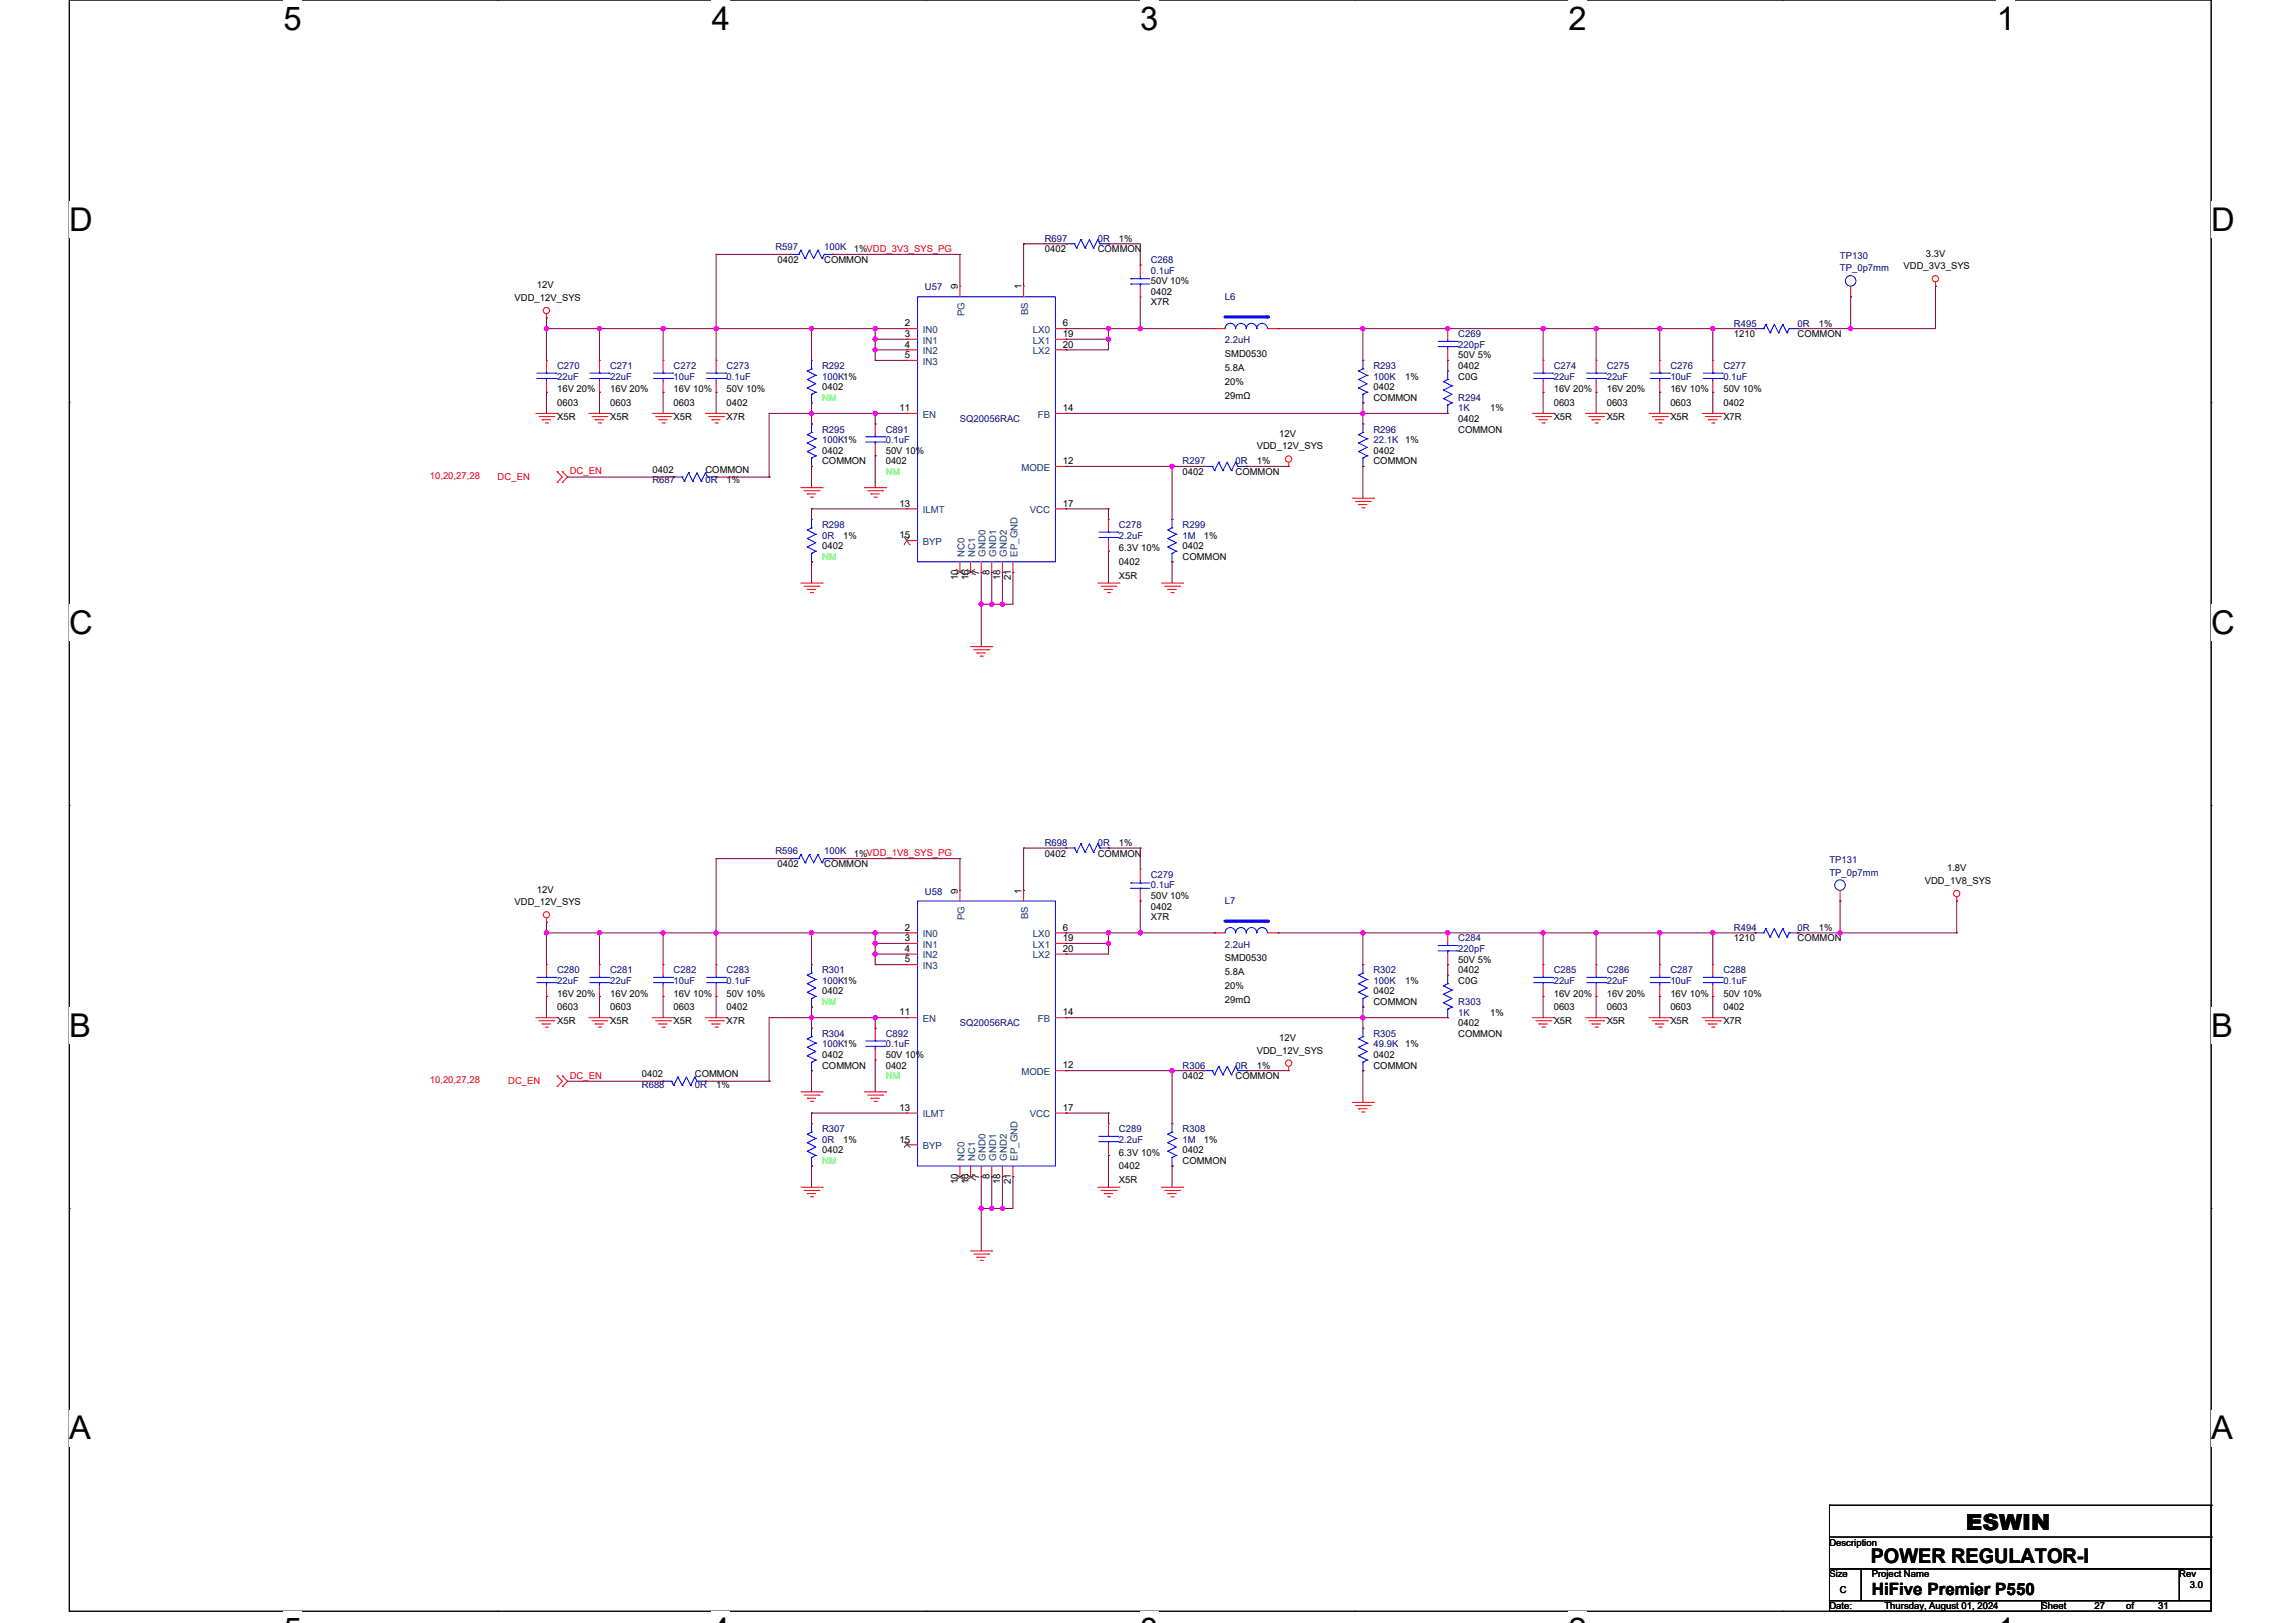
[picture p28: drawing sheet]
<svg xmlns="http://www.w3.org/2000/svg" width="297mm" height="210mm" viewBox="0 0 297 210" stroke-linecap="round" stroke-linejoin="round" font-family="sans-serif">
<defs><g id="words">
<g font-size="4.2">
<text x="36.7" y="3.8">5</text>
<text x="92.1" y="3.8">4</text>
<text x="147.5" y="3.8">3</text>
<text x="202.9" y="3.8">2</text>
<text x="258.3" y="3.8">1</text>
<text x="9" y="29.9">D</text>
<text x="286" y="29.9">D</text>
<text x="9" y="82">C</text>
<text x="286" y="82">C</text>
<text x="9" y="134.1">B</text>
<text x="286" y="134.1">B</text>
<text x="9" y="186.2">A</text>
<text x="286" y="186.2">A</text>
</g>
<text font-size="2.9" x="254.3" y="197.9">ESWIN</text>
<text font-size="2.6" x="242" y="202.3">POWER REGULATOR-I</text>
<text font-size="2.2" x="242.1" y="206.4">HiFive Premier P550</text>
<g font-size="1.2" fill="#000080">
<text x="100.3" y="32.4">R597</text>
<text x="106.6" y="32.4">100K</text>
<text x="135.1" y="31.3">R697</text>
<text x="142" y="31.3">0R</text>
<text x="148.9" y="34">C268</text>
<text x="148.9" y="35.4">0.1uF</text>
<text x="238" y="33.5">TP130</text>
<text x="238" y="35.1">TP_0p7mm</text>
<text x="119.6" y="37.6">U57</text>
<text x="158.5" y="38.8">L6</text>
<text x="72.1" y="47.7">C270</text>
<text x="78.9" y="47.7">C271</text>
<text x="87.1" y="47.7">C272</text>
<text x="94" y="47.7">C273</text>
<text x="106.3" y="47.7">R292</text>
<text x="158.5" y="44.4">2.2uH</text>
<text x="177.7" y="47.7">R293</text>
<text x="188.6" y="43.6">C269</text>
<text x="188.6" y="45">220pF</text>
<text x="201" y="47.7">C274</text>
<text x="207.8" y="47.7">C275</text>
<text x="216.1" y="47.7">C276</text>
<text x="222.9" y="47.7">C277</text>
<text x="224.3" y="42.2">R495</text>
<text x="232.5" y="42.2">0R</text>
<text x="72.1" y="49.1">22uF</text>
<text x="78.9" y="49.1">22uF</text>
<text x="87.1" y="49.1">10uF</text>
<text x="94" y="49.1">0.1uF</text>
<text x="106.3" y="49.1">100K1%</text>
<text x="177.7" y="49.1">100K</text>
<text x="188.6" y="51.8">R294</text>
<text x="188.6" y="53.2">1K</text>
<text x="201" y="49.1">22uF</text>
<text x="207.8" y="49.1">22uF</text>
<text x="216.1" y="49.1">10uF</text>
<text x="222.9" y="49.1">0.1uF</text>
<text x="106.3" y="56">R295</text>
<text x="106.3" y="57.3">100K1%</text>
<text x="114.6" y="56">C891</text>
<text x="114.6" y="57.3">0.1uF</text>
<text x="124.2" y="54.6">SQ20056RAC</text>
<text x="177.7" y="56">R296</text>
<text x="177.7" y="57.3">22.1K</text>
<text x="84.4" y="62.5">R687</text>
<text x="91.3" y="62.5">0R</text>
<text x="153" y="60.1">R297</text>
<text x="159.8" y="60.1">0R</text>
<text x="106.3" y="68.3">R298</text>
<text x="106.3" y="69.7">0R</text>
<text x="144.7" y="68.3">C278</text>
<text x="144.7" y="69.7">2.2uF</text>
<text x="153" y="68.3">R299</text>
<text x="153" y="69.7">1M</text>
<text x="100.3" y="110.6">R596</text>
<text x="106.6" y="110.6">100K</text>
<text x="135.1" y="109.5">R698</text>
<text x="142" y="109.5">0R</text>
<text x="148.9" y="113.6">C279</text>
<text x="236.6" y="111.7">TP131</text>
<text x="236.6" y="113.3">TP_0p7mm</text>
<text x="119.6" y="115.8">U58</text>
<text x="148.9" y="114.9">0.1uF</text>
<text x="158.5" y="117">L7</text>
<text x="72.1" y="125.9">C280</text>
<text x="78.9" y="125.9">C281</text>
<text x="87.1" y="125.9">C282</text>
<text x="94" y="125.9">C283</text>
<text x="106.3" y="125.9">R301</text>
<text x="158.5" y="122.6">2.2uH</text>
<text x="177.7" y="125.9">R302</text>
<text x="188.6" y="121.8">C284</text>
<text x="188.6" y="123.2">220pF</text>
<text x="201" y="125.9">C285</text>
<text x="207.8" y="125.9">C286</text>
<text x="216.1" y="125.9">C287</text>
<text x="222.9" y="125.9">C288</text>
<text x="224.3" y="120.4">R494</text>
<text x="232.5" y="120.4">0R</text>
<text x="72.1" y="127.3">22uF</text>
<text x="78.9" y="127.3">22uF</text>
<text x="87.1" y="127.3">10uF</text>
<text x="94" y="127.3">0.1uF</text>
<text x="106.3" y="127.3">100K1%</text>
<text x="177.7" y="127.3">100K</text>
<text x="188.6" y="130">R303</text>
<text x="188.6" y="131.4">1K</text>
<text x="201" y="127.3">22uF</text>
<text x="207.8" y="127.3">22uF</text>
<text x="216.1" y="127.3">10uF</text>
<text x="222.9" y="127.3">0.1uF</text>
<text x="106.3" y="134.1">R304</text>
<text x="106.3" y="135.5">100K1%</text>
<text x="114.6" y="134.1">C892</text>
<text x="114.6" y="135.5">0.1uF</text>
<text x="124.2" y="132.8">SQ20056RAC</text>
<text x="177.7" y="134.1">R305</text>
<text x="177.7" y="135.5">49.9K</text>
<text x="83" y="140.7">R688</text>
<text x="89.9" y="140.7">0R</text>
<text x="153" y="138.3">R306</text>
<text x="159.8" y="138.3">0R</text>
<text x="106.3" y="146.5">R307</text>
<text x="106.3" y="147.9">0R</text>
<text x="144.7" y="146.5">C289</text>
<text x="144.7" y="147.9">2.2uF</text>
<text x="153" y="146.5">R308</text>
<text x="153" y="147.9">1M</text>
</g>
<g font-size="1.2">
<text x="100.6" y="34">0402</text>
<text x="106.6" y="34">COMMON</text>
<text x="110.5" y="32.7">1%VDD_3V3_SYS_PG</text>
<text x="135.1" y="32.7">0402</text>
<text x="142" y="32.7">COMMON</text>
<text x="144.7" y="31.3">1%</text>
<text x="246.2" y="34.8">VDD_3V3_SYS</text>
<text x="249.1" y="33.2">3.3V</text>
<text x="66.6" y="39">VDD_12V_SYS</text>
<text x="69.4" y="37.3">12V</text>
<text x="123.9" y="37.5" transform="rotate(-90 123.9 37.5)">9</text>
<text x="132.1" y="37.5" transform="rotate(-90 132.1 37.5)">1</text>
<text x="148.9" y="36.8">50V 10%</text>
<text x="148.9" y="38.1">0402</text>
<text x="148.9" y="39.5">X7R</text>
<text x="117" y="42.2">2</text>
<text x="117" y="43.6">3</text>
<text x="117" y="45">4</text>
<text x="117" y="46.3">5</text>
<text x="137.5" y="42.2">6</text>
<text x="137.5" y="43.6">19</text>
<text x="137.5" y="45">20</text>
<text x="158.5" y="46.2">SMD0530</text>
<text x="188.6" y="46.4">50V 5%</text>
<text x="188.6" y="47.7">0402</text>
<text x="224.3" y="43.6">1210</text>
<text x="232.5" y="43.6">COMMON</text>
<text x="235.3" y="42.2">1%</text>
<text x="72.1" y="50.8">16V 20%</text>
<text x="72.1" y="52.5">0603</text>
<text x="78.9" y="50.8">16V 20%</text>
<text x="78.9" y="52.5">0603</text>
<text x="87.1" y="50.8">16V 10%</text>
<text x="87.1" y="52.5">0603</text>
<text x="94" y="50.8">50V 10%</text>
<text x="94" y="52.5">0402</text>
<text x="106.3" y="50.5">0402</text>
<text x="116.3" y="53.2">11</text>
<text x="137.5" y="53.2">14</text>
<text x="158.5" y="48">5.8A</text>
<text x="158.5" y="49.8">20%</text>
<text x="158.5" y="51.6">29mΩ</text>
<text x="177.7" y="50.5">0402</text>
<text x="177.7" y="51.8">COMMON</text>
<text x="181.8" y="49.1">1%</text>
<text x="188.6" y="49.1">C0G</text>
<text x="192.7" y="53.2">1%</text>
<text x="201" y="50.8">16V 20%</text>
<text x="201" y="52.5">0603</text>
<text x="207.8" y="50.8">16V 20%</text>
<text x="207.8" y="52.5">0603</text>
<text x="216.1" y="50.8">16V 10%</text>
<text x="216.1" y="52.5">0603</text>
<text x="222.9" y="50.8">50V 10%</text>
<text x="222.9" y="52.5">0402</text>
<text x="72.1" y="54.3">X5R</text>
<text x="78.9" y="54.3">X5R</text>
<text x="87.1" y="54.3">X5R</text>
<text x="94" y="54.3">X7R</text>
<text x="106.3" y="58.7">0402</text>
<text x="114.6" y="58.7">50V 10%</text>
<text x="162.6" y="58.2">VDD_12V_SYS</text>
<text x="165.5" y="56.5">12V</text>
<text x="177.7" y="58.7">0402</text>
<text x="181.8" y="57.3">1%</text>
<text x="188.6" y="54.6">0402</text>
<text x="188.6" y="56">COMMON</text>
<text x="201" y="54.3">X5R</text>
<text x="207.8" y="54.3">X5R</text>
<text x="216.1" y="54.3">X5R</text>
<text x="222.9" y="54.3">X7R</text>
<text x="84.4" y="61.2">0402</text>
<text x="91.3" y="61.2">COMMON</text>
<text x="94" y="62.5">1%</text>
<text x="106.3" y="60.1">COMMON</text>
<text x="114.6" y="60.1">0402</text>
<text x="116.3" y="65.6">13</text>
<text x="137.5" y="60.1">12</text>
<text x="137.5" y="65.6">17</text>
<text x="153" y="61.4">0402</text>
<text x="159.8" y="61.4">COMMON</text>
<text x="162.6" y="60.1">1%</text>
<text x="177.7" y="60.1">COMMON</text>
<text x="106.3" y="71.1">0402</text>
<text x="109.1" y="69.7">1%</text>
<text x="116.3" y="69.7">15</text>
<text x="144.7" y="71.3">6.3V 10%</text>
<text x="153" y="71.1">0402</text>
<text x="155.7" y="69.7">1%</text>
<text x="123.9" y="75.1" transform="rotate(-90 123.9 75.1)">10</text>
<text x="125.3" y="75.1" transform="rotate(-90 125.3 75.1)">16</text>
<text x="126.6" y="74.4" transform="rotate(-90 126.6 74.4)">7</text>
<text x="128" y="74.4" transform="rotate(-90 128 74.4)">8</text>
<text x="129.4" y="75.1" transform="rotate(-90 129.4 75.1)">18</text>
<text x="130.7" y="75.1" transform="rotate(-90 130.7 75.1)">21</text>
<text x="144.7" y="73.1">0402</text>
<text x="144.7" y="74.9">X5R</text>
<text x="153" y="72.4">COMMON</text>
<text x="100.6" y="112.2">0402</text>
<text x="106.6" y="112.2">COMMON</text>
<text x="110.5" y="110.8">1%VDD_1V8_SYS_PG</text>
<text x="135.1" y="110.8">0402</text>
<text x="142" y="110.8">COMMON</text>
<text x="144.7" y="109.5">1%</text>
<text x="251.9" y="112.7">1.8V</text>
<text x="66.6" y="117.1">VDD_12V_SYS</text>
<text x="69.4" y="115.5">12V</text>
<text x="123.9" y="115.6" transform="rotate(-90 123.9 115.6)">9</text>
<text x="132.1" y="115.6" transform="rotate(-90 132.1 115.6)">1</text>
<text x="148.9" y="116.3">50V 10%</text>
<text x="148.9" y="117.7">0402</text>
<text x="148.9" y="119.1">X7R</text>
<text x="249" y="114.4">VDD_1V8_SYS</text>
<text x="117" y="120.4">2</text>
<text x="117" y="121.8">3</text>
<text x="117" y="123.2">4</text>
<text x="117" y="124.5">5</text>
<text x="137.5" y="120.4">6</text>
<text x="137.5" y="121.8">19</text>
<text x="137.5" y="123.2">20</text>
<text x="158.5" y="124.4">SMD0530</text>
<text x="188.6" y="124.5">50V 5%</text>
<text x="188.6" y="125.9">0402</text>
<text x="224.3" y="121.8">1210</text>
<text x="232.5" y="121.8">COMMON</text>
<text x="235.3" y="120.4">1%</text>
<text x="72.1" y="128.9">16V 20%</text>
<text x="72.1" y="130.7">0603</text>
<text x="78.9" y="128.9">16V 20%</text>
<text x="78.9" y="130.7">0603</text>
<text x="87.1" y="128.9">16V 10%</text>
<text x="87.1" y="130.7">0603</text>
<text x="94" y="128.9">50V 10%</text>
<text x="94" y="130.7">0402</text>
<text x="106.3" y="128.7">0402</text>
<text x="116.3" y="131.4">11</text>
<text x="137.5" y="131.4">14</text>
<text x="158.5" y="126.2">5.8A</text>
<text x="158.5" y="128">20%</text>
<text x="158.5" y="129.8">29mΩ</text>
<text x="177.7" y="128.7">0402</text>
<text x="177.7" y="130">COMMON</text>
<text x="181.8" y="127.3">1%</text>
<text x="188.6" y="127.3">C0G</text>
<text x="192.7" y="131.4">1%</text>
<text x="201" y="128.9">16V 20%</text>
<text x="201" y="130.7">0603</text>
<text x="207.8" y="128.9">16V 20%</text>
<text x="207.8" y="130.7">0603</text>
<text x="216.1" y="128.9">16V 10%</text>
<text x="216.1" y="130.7">0603</text>
<text x="222.9" y="128.9">50V 10%</text>
<text x="222.9" y="130.7">0402</text>
<text x="72.1" y="132.5">X5R</text>
<text x="78.9" y="132.5">X5R</text>
<text x="87.1" y="132.5">X5R</text>
<text x="94" y="132.5">X7R</text>
<text x="106.3" y="136.9">0402</text>
<text x="114.6" y="136.9">50V 10%</text>
<text x="162.6" y="136.3">VDD_12V_SYS</text>
<text x="165.5" y="134.7">12V</text>
<text x="177.7" y="136.9">0402</text>
<text x="181.8" y="135.5">1%</text>
<text x="188.6" y="132.8">0402</text>
<text x="188.6" y="134.1">COMMON</text>
<text x="201" y="132.5">X5R</text>
<text x="207.8" y="132.5">X5R</text>
<text x="216.1" y="132.5">X5R</text>
<text x="222.9" y="132.5">X7R</text>
<text x="83" y="139.4">0402</text>
<text x="89.9" y="139.4">COMMON</text>
<text x="92.6" y="140.7">1%</text>
<text x="106.3" y="138.3">COMMON</text>
<text x="114.6" y="138.3">0402</text>
<text x="116.3" y="143.7">13</text>
<text x="137.5" y="138.2">12</text>
<text x="137.5" y="143.7">17</text>
<text x="153" y="139.6">0402</text>
<text x="159.8" y="139.6">COMMON</text>
<text x="162.6" y="138.3">1%</text>
<text x="177.7" y="138.3">COMMON</text>
<text x="106.3" y="149.2">0402</text>
<text x="109.1" y="147.9">1%</text>
<text x="116.3" y="147.8">15</text>
<text x="144.7" y="149.5">6.3V 10%</text>
<text x="153" y="149.2">0402</text>
<text x="155.7" y="147.9">1%</text>
<text x="123.9" y="153.2" transform="rotate(-90 123.9 153.2)">10</text>
<text x="125.3" y="153.2" transform="rotate(-90 125.3 153.2)">16</text>
<text x="126.6" y="152.5" transform="rotate(-90 126.6 152.5)">7</text>
<text x="128" y="152.5" transform="rotate(-90 128 152.5)">8</text>
<text x="129.4" y="153.2" transform="rotate(-90 129.4 153.2)">18</text>
<text x="130.7" y="153.2" transform="rotate(-90 130.7 153.2)">21</text>
<text x="144.7" y="151.3">0402</text>
<text x="144.7" y="153.1">X5R</text>
<text x="153" y="150.6">COMMON</text>
<text x="236.6" y="200">Description</text>
<text x="236.6" y="204.1">Size</text>
<text x="236.6" y="208.2">Date:</text>
<text x="238" y="206.2">C</text>
<text x="242.1" y="204.1">Project Name</text>
<text x="243.8" y="208.2">Thursday, August 01, 2024</text>
<text x="264.1" y="208.2">Sheet</text>
<text x="270.9" y="208.2">27</text>
<text x="275" y="208.2">of</text>
<text x="279.2" y="208.2">31</text>
<text x="281.9" y="204.1">Rev</text>
<text x="283.3" y="205.5">3.0</text>
</g>
<g font-size="1.2" fill="#004080">
<text x="124.7" y="40.9" transform="rotate(-90 124.7 40.9)">PG</text>
<text x="133" y="40.8" transform="rotate(-90 133 40.8)">BS</text>
<text x="119.4" y="43.1">IN0</text>
<text x="119.4" y="44.4">IN1</text>
<text x="119.4" y="45.8">IN2</text>
<text x="119.4" y="47.2">IN3</text>
<text x="133.6" y="43.1">LX0</text>
<text x="133.6" y="44.4">LX1</text>
<text x="133.6" y="45.8">LX2</text>
<text x="119.4" y="54">EN</text>
<text x="134.3" y="54">FB</text>
<text x="132.1" y="60.9">MODE</text>
<text x="119.4" y="66.4">ILMT</text>
<text x="119.4" y="70.5">BYP</text>
<text x="133.2" y="66.4">VCC</text>
<text x="124.7" y="72" transform="rotate(-90 124.7 72)">NC0</text>
<text x="126.1" y="72" transform="rotate(-90 126.1 72)">NC1</text>
<text x="127.5" y="72" transform="rotate(-90 127.5 72)">GND0</text>
<text x="128.9" y="72" transform="rotate(-90 128.9 72)">GND1</text>
<text x="130.2" y="72" transform="rotate(-90 130.2 72)">GND2</text>
<text x="131.6" y="72" transform="rotate(-90 131.6 72)">EP_GND</text>
<text x="124.7" y="119.1" transform="rotate(-90 124.7 119.1)">PG</text>
<text x="133" y="118.9" transform="rotate(-90 133 118.9)">BS</text>
<text x="119.4" y="121.3">IN0</text>
<text x="119.4" y="122.6">IN1</text>
<text x="119.4" y="124">IN2</text>
<text x="119.4" y="125.4">IN3</text>
<text x="133.6" y="121.3">LX0</text>
<text x="133.6" y="122.6">LX1</text>
<text x="133.6" y="124">LX2</text>
<text x="119.4" y="132.2">EN</text>
<text x="134.3" y="132.2">FB</text>
<text x="132.1" y="139.1">MODE</text>
<text x="119.4" y="144.6">ILMT</text>
<text x="119.4" y="148.7">BYP</text>
<text x="133.2" y="144.6">VCC</text>
<text x="124.7" y="150.2" transform="rotate(-90 124.7 150.2)">NC0</text>
<text x="126.1" y="150.2" transform="rotate(-90 126.1 150.2)">NC1</text>
<text x="127.5" y="150.2" transform="rotate(-90 127.5 150.2)">GND0</text>
<text x="128.9" y="150.2" transform="rotate(-90 128.9 150.2)">GND1</text>
<text x="130.2" y="150.2" transform="rotate(-90 130.2 150.2)">GND2</text>
<text x="131.6" y="150.2" transform="rotate(-90 131.6 150.2)">EP_GND</text>
</g>
<g font-size="1.2" fill="#0f0">
<text x="106.3" y="51.8">NM</text>
<text x="114.6" y="61.4">NM</text>
<text x="106.3" y="72.4">NM</text>
<text x="106.3" y="130">NM</text>
<text x="114.6" y="139.6">NM</text>
<text x="106.3" y="150.6">NM</text>
</g>
<g font-size="1.2" fill="#f00">
<text x="55.6" y="62">10,20,27,28</text>
<text x="64.4" y="62.1">DC_EN</text>
<text x="73.7" y="61.4">DC_EN</text>
<text x="55.6" y="140.2">10,20,27,28</text>
<text x="65.7" y="140.3">DC_EN</text>
<text x="73.7" y="139.6">DC_EN</text>
</g>
</g></defs>
<path d="M9 0h277v208.5h-277z" fill="none" stroke="#000" stroke-width=".13"/>
<g fill="#fff">
<path d="M36.7 0h2.3v4.7h-2.3z"/>
<path d="M36.7 208.5h2.3v1.5h-2.3z"/>
</g>
<path d="M64.4 0h.1M64.4 208.5h.1" fill="none" stroke="#000" stroke-width=".13"/>
<g fill="#fff">
<path d="M92.1 0h2.3v4.7h-2.3z"/>
<path d="M92.1 208.5h2.3v1.5h-2.3z"/>
</g>
<path d="M119.8 0h.1M119.8 208.5h.1" fill="none" stroke="#000" stroke-width=".13"/>
<g fill="#fff">
<path d="M147.5 0h2.3v4.7h-2.3z"/>
<path d="M147.5 208.5h2.3v1.5h-2.3z"/>
</g>
<path d="M175.2 0h.1M175.2 208.5h.1" fill="none" stroke="#000" stroke-width=".13"/>
<g fill="#fff">
<path d="M202.9 0h2.3v4.7h-2.3z"/>
<path d="M202.9 208.5h2.3v1.5h-2.3z"/>
</g>
<path d="M230.6 0h.1M230.6 208.5h.1" fill="none" stroke="#000" stroke-width=".13"/>
<g fill="#fff">
<path d="M258.3 0h2.4v4.7h-2.4z"/>
<path d="M258.3 208.5h2.4v1.5h-2.4z"/>
<path d="M9 26.1h3v4.7h-3z"/>
<path d="M286 26.1h3.1v4.7h-3.1z"/>
<path d="M9 78.2h3v4.7h-3z"/>
<path d="M286 78.2h3.1v4.7h-3.1z"/>
</g>
<path d="M9 52.1h.1M286 52.1h.1" fill="none" stroke="#000" stroke-width=".13"/>
<g fill="#fff">
<path d="M9 130.3h2.8v4.7h-2.8z"/>
<path d="M286 130.3h2.9v4.7h-2.9z"/>
</g>
<path d="M9 104.2h.1M286 104.2h.1" fill="none" stroke="#000" stroke-width=".13"/>
<g fill="#fff">
<path d="M9 182.4h2.8v4.7h-2.8z"/>
<path d="M286 182.4h2.9v4.7h-2.9z"/>
</g>
<g fill="none" stroke="#000" stroke-width=".13">
<path d="M9 156.4h.1M286 156.4h.1M236.7 198.9h49.3v4.1h-49.3zM236.7 194.8h.1M236.7 194.8v4.1M236.7 194.8h49.3M286 194.8h.1M286 198.9h.1M286 194.8v4.1M236.7 203h4.1v4.1h-4.1zM236.7 207.1h27.4v1.4h-27.4zM240.8 203h41.1v4.1h-41.1z"/>
<path d="M264.1 207.1h21.9v1.4h-21.9zM281.9 203h4.1v4.1h-4.1z"/>
</g>
<g fill="none" stroke="#f00" stroke-width=".13">
<path d="M147.5 38.4h.1M147.5 34.3h.1M147.5 34.3v1.4M147.5 37v1.4M250.4 37h.1M250.4 36.5v.5M69.3 53.5h2.8M69.7 53.9h1.9M70.1 54.3h.1M70.1 54.3h1.1M70.5 54.7h.3M70.7 41.1h.1"/>
<path d="M70.7 40.6v.5M70.8 54.7h.1M71.6 53.9h.1M72.1 53.5h.1M76.2 53.5h2.7M76.6 53.9h1.9M77 54.3h.1M77 54.3h1.1M77.4 54.7h.3M77.7 54.7h.1M78.5 53.9h.1M78.9 53.5h.1"/>
<path d="M84.4 53.5h2.7M84.8 53.9h1.9M85.2 54.3h.1M85.2 54.3h1.1M85.6 54.7h.3M85.9 54.7h.1M86.7 53.9h.1M87.1 53.5h.1M91.3 53.5h2.7M91.7 53.9h1.9M92.1 54.3h.1M92.1 54.3h1.1"/>
<path d="M92.5 54.7h.3M92.8 54.7h.1M93.6 53.9h.1M94 53.5h.1M105 54.9h.1M166.7 59.8v.5M176.3 54.9h.1M198.2 53.5h2.8M198.7 53.9h1.9M199.1 54.3h.1M199.1 54.3h1.1M199.5 54.7h.2"/>
<path d="M199.7 54.7h.1M200.6 53.9h.1M201 53.5h.1M205.1 53.5h2.7M205.5 53.9h1.9M205.9 54.3h.1M205.9 54.3h1.1M206.3 54.7h.3M206.6 54.7h.1M207.4 53.9h.1M207.8 53.5h.1M213.3 53.5h2.8"/>
<path d="M213.7 53.9h2M214.2 54.3h.1M214.2 54.3h1.1M214.6 54.7h.2M214.8 54.7h.1M215.7 53.9h.1M216.1 53.5h.1M220.2 53.5h2.7M220.6 53.9h1.9M221 54.3h.1M221 54.3h1.1M221.4 54.7h.3"/>
<path d="M221.7 54.7h.1M222.5 53.9h.1M222.9 53.5h.1M72.1 62.4h.1M72.1 61h.1M72.1 61l.6 .7-.6 .7M72.7 61h.1M72.7 62.4h.1M72.7 61l.7 .7-.7 .7M87.1 61.7h.1M92.6 61.7h.1M103.6 63.1h2.8"/>
<path d="M103.6 75.4h2.8M104 63.5h1.9M104 75.9h1.9M104.4 63.9h.1M104.4 76.3h.1M104.4 63.9h1.1M104.4 76.3h1.1M104.8 64.3h.3M104.8 76.7h.3M105 60.3h.1M105.1 64.3h.1M105.1 76.7h.1"/>
<path d="M105.9 63.5h.1M105.9 75.9h.1M106.4 63.1h.1M106.4 75.4h.1M111.8 63.1h2.8M112.2 63.5h2M112.7 63.9h.1M112.7 63.9h1M113.1 64.3h.2M113.3 64.3h.1M114.2 63.5h.1M114.6 63.1h.1"/>
<path d="M142 75.4h2.7M142.4 75.9h1.9M142.8 76.3h.1M142.8 76.3h1.1M143.2 76.7h.3M143.5 76.7h.1M144.3 75.9h.1M144.7 75.4h.1M150.2 75.4h2.8M150.7 75.9h1.9M151.1 76.3h.1M151.1 76.3h1.1"/>
<path d="M151.5 76.7h.2M151.7 76.7h.1M152.6 75.9h.1M153 75.4h.1M166.7 60.3h.1M174.9 64.5h2.8M175.3 64.9h2M175.7 65.3h.1M175.7 65.3h1.1M176.2 65.7h.2M176.3 60.3h.1M176.4 65.7h.1"/>
<path d="M177.3 64.9h.1M177.7 64.5h.1M125.6 83.7h2.7M126 84.1h1.9M126.4 84.5h.1M126.4 84.5h1.1M126.8 84.9h.3M127.1 84.9h.1M127.9 84.1h.1M128.3 83.7h.1M70.7 119.3h.1M70.7 118.8v.5"/>
<path d="M124.2 115.2h.1M124.2 115.2v1.4M132.4 115.2h.1M132.4 115.2v1.4M253.1 116.6h.1M253.1 116v.6M69.3 131.7h2.8M69.7 132.1h1.9M70.1 132.5h.1M70.1 132.5h1.1M70.5 132.9h.3M70.8 132.9h.1"/>
<path d="M71.6 132.1h.1M72.1 131.7h.1M72.1 139.2h.1M72.1 139.2l.6 .7-.6 .7M72.7 139.2h.1M72.7 139.2l.7 .7-.7 .7M76.2 131.7h2.7M76.6 132.1h1.9M77 132.5h.1M77 132.5h1.1M77.4 132.9h.3M77.7 132.9h.1"/>
<path d="M78.5 132.1h.1M78.9 131.7h.1M84.4 131.7h2.7M84.8 132.1h1.9M85.2 132.5h.1M85.2 132.5h1.1M85.6 132.9h.3M85.9 132.9h.1M86.7 132.1h.1M87.1 131.7h.1M91.3 131.7h2.7M91.7 132.1h1.9"/>
<path d="M92.1 132.5h.1M92.1 132.5h1.1M92.5 132.9h.3M92.8 132.9h.1M93.6 132.1h.1M94 131.7h.1M105 124.8h.1M105 130.3h.1M113.2 133h.1M113.2 137.2h.1M113.2 133v1.4M113.2 135.8v1.4"/>
<path d="M117.3 120.7h.1M117.3 122.1h.1M117.3 123.4h.1M117.3 124.8h.1M117.3 131.7h.1M117.3 131.7h1.4M117.3 120.7h1.4M117.3 122.1h1.4M117.3 123.4h1.4M117.3 124.8h1.4M136.5 131.7h1.4M136.5 120.7h1.4"/>
<path d="M136.5 122.1h1.4M136.5 123.4h1.4M136.5 138.5h1.4M137.9 120.7h.1M137.9 138.5h.1M137.9 131.7h.1M137.9 122.1h.1M137.9 123.4h.1M155.7 138.5h.1M161.2 138.5h.1M166.7 138.5h.1M166.7 138v.5"/>
<path d="M176.3 133h.1M176.3 138.5h.1M187.3 120.7h.1M187.3 124.8h.1M187.3 120.7v1.4M187.3 123.4v1.4M198.2 131.7h2.8M198.7 132.1h1.9M199.1 132.5h.1M199.1 132.5h1.1M199.5 132.9h.2M199.6 124.8h.1"/>
<path d="M199.6 128.9h.1M199.6 124.8v1.4M199.6 127.6v1.3M199.7 132.9h.1M200.6 132.1h.1M201 131.7h.1M205.1 131.7h2.7M205.5 132.1h1.9M205.9 132.5h.1M205.9 132.5h1.1M206.3 132.9h.3M206.5 124.8h.1"/>
<path d="M206.5 128.9h.1M206.5 124.8v1.4M206.5 127.6v1.3M206.6 132.9h.1M207.4 132.1h.1M207.8 131.7h.1M213.3 131.7h2.8M213.7 132.1h2M214.2 132.5h.1M214.2 132.5h1.1M214.6 132.9h.2M214.7 124.8h.1"/>
<path d="M214.7 128.9h.1M214.7 124.8v1.4M214.7 127.6v1.3M214.8 132.9h.1M215.7 132.1h.1M216.1 131.7h.1M220.2 131.7h2.7M220.6 132.1h1.9M221 132.5h.1M221 132.5h1.1M221.4 132.9h.3M221.7 132.9h.1"/>
<path d="M222.5 132.1h.1M222.9 131.7h.1M227 120.7h.1M232.5 120.7h.1M72.1 140.6h.1M72.7 140.6h.1M103.6 141.3h2.8M103.6 153.6h2.8M104 141.7h1.9M104 154h1.9M104.4 142.1h.1M104.4 154.4h.1"/>
<path d="M104.4 142.1h1.1M104.4 154.4h1.1M104.8 142.5h.3M104.8 154.9h.3M105.1 142.5h.1M105.1 154.9h.1M105.9 141.7h.1M105.9 154h.1M106.4 141.3h.1M106.4 153.6h.1M111.8 141.3h2.8M112.2 141.7h2"/>
<path d="M112.7 142.1h.1M112.7 142.1h1M113.1 142.5h.2M113.3 142.5h.1M114.2 141.7h.1M114.6 141.3h.1M117.3 144h.1M117.3 148.1h.1M117.3 144h1.4M117.3 148.1h1.4M124.2 152.3h.1M124.2 150.9v1.4"/>
<path d="M125.6 152.3h.1M125.6 150.9v1.4M126.9 152.3h.1M126.9 150.9v1.4M128.3 152.3h.1M128.3 150.9v1.4M129.7 152.3h.1M129.7 150.9v1.4M131 152.3h.1M131 150.9v1.4M136.5 144h1.4M137.9 144h.1"/>
<path d="M142 153.6h2.7M142.4 154h1.9M142.8 154.4h.1M142.8 154.4h1.1M143.2 154.9h.3M143.5 154.9h.1M144.3 154h.1M144.7 153.6h.1M150.2 153.6h2.8M150.7 154h1.9M151.1 154.4h.1M151.1 154.4h1.1"/>
<path d="M151.5 154.9h.2M151.7 154.9h.1M152.6 154h.1M153 153.6h.1M174.9 142.6h2.8M175.3 143.1h2M175.7 143.5h.1M175.7 143.5h1.1M176.2 143.9h.2M176.4 143.9h.1M177.3 143.1h.1M177.7 142.6h.1"/>
<path d="M125.6 161.9h2.7M126 162.3h1.9M126.4 162.7h.1M126.4 162.7h1.1M126.8 163.1h.3M127.1 163.1h.1M127.9 162.3h.1M128.3 161.9h.1"/>
<circle cx="250.4" cy="36.1" r=".4"/>
<circle cx="70.7" cy="40.2" r=".41"/>
<circle cx="166.7" cy="59.4" r=".41"/>
<circle cx="70.7" cy="118.4" r=".4"/>
<circle cx="253.1" cy="115.6" r=".41"/>
<circle cx="166.7" cy="137.6" r=".41"/>
</g>
<g fill="none" stroke="#00f" stroke-width=".13">
<path d="M146.3 36.1h.1M146.3 36.8h.1M146.3 36.1h2.4M146.3 36.8h2.4M147.5 36.8h.1M147.5 36.1h.1M147.5 35.7v.4M147.5 36.8v.2M104.4 58.4h.1M104.4 57.3h.1M104.4 56.2h.1M104.4 57.3l1.1 .6-1.1 .5"/>
<path d="M104.4 58.4l1.1 .6M104.4 56.2l1.1 .6M105 59.3h.1M105 56h.1M105 54.9h.1M105 56l-.6 .2M105 54.9v1.1M105 59.3v1M105.5 59h.1M105.5 56.8h.1M105.5 59l-.5 .3M105.5 56.8l-1.1 .5"/>
<path d="M175.7 58.4h.1M175.7 57.3h.1M175.7 56.2h.1M175.7 57.3l1.1 .6-1.1 .5M175.7 58.4l1.1 .6M175.7 56.2l1.1 .6M176.3 59.3h.1M176.3 56h.1M176.3 54.9h.1M176.3 54.9v1.1M176.3 59.3v1M176.3 56l-.6 .2"/>
<path d="M176.8 59h.1M176.8 56.8h.1M176.8 59l-.5 .3M176.8 56.8l-1.1 .5M87.1 61.7h.1M87.1 61.7h1.1M88.2 61.7h.1M88.2 61.7l.3 .6M88.5 62.3h.1M89.1 61.2h.1M89.1 61.2l-.6 1.1M89.1 61.2l.5 1.1"/>
<path d="M89.6 62.3h.1M89.6 62.3l.6-1.1 .5 1.1M90.7 62.3h.1M91.3 61.2h.1M91.3 61.2l.2 .5M91.3 61.2l-.6 1.1M91.5 61.7h.1M91.5 61.7h1.1M92.6 61.7h.1M105 60.3h.1M176.3 60.3h.1M118.7 116.6h17.8v34.3h-17.8z"/>
<path d="M104.4 128.4h.1M104.4 127.3h.1M104.4 126.2h.1M104.4 127.3l1.1 .5-1.1 .6M104.4 128.4l1.1 .5M104.4 126.2l1.1 .5M105 129.2h.1M105 125.9h.1M105 124.8h.1M105 130.3h.1M105 124.8v1.1M105 129.2v1.1"/>
<path d="M105 125.9l-.6 .3M105.5 128.9h.1M105.5 126.7h.1M105.5 128.9l-.5 .3M105.5 126.7l-1.1 .6M112 135.4h2.4M112 134.7h2.4M113.2 134.7h.1M113.2 135.4h.1M113.2 134.4v.3M113.2 135.4v.4M114.4 135.4h.1"/>
<path d="M114.4 134.7h.1M155.7 138.5h.1M155.7 138.5h1.1M156.8 138.5h.1M156.8 138.5l.3 .6M157.1 139.1h.1M157.6 138h.1M157.6 138l-.5 1.1M157.6 138l.6 1.1M158.2 139.1h.1M158.2 139.1l.5-1.1 .6 1.1M159.3 139.1h.1"/>
<path d="M159.8 138h.1M159.8 138l.3 .5M159.8 138l-.5 1.1M160.1 138.5h.1M160.1 138.5h1.1M161.2 138.5h.1M175.7 136.6h.1M175.7 135.5h.1M175.7 134.4h.1M175.7 135.5l1.1 .6-1.1 .5M175.7 136.6l1.1 .6M175.7 134.4l1.1 .6"/>
<path d="M176.3 137.4h.1M176.3 134.1h.1M176.3 133h.1M176.3 138.5h.1M176.3 134.1l-.6 .3M176.3 133v1.1M176.3 137.4v1.1M176.8 137.2h.1M176.8 135h.1M176.8 137.2l-.5 .2M176.8 135l-1.1 .5M186 123h2.5"/>
<path d="M186 122.3h2.5M187.3 122.3h.1M187.3 123h.1M187.3 122.1v.2M187.3 123v.4M188.5 123h.1M188.5 122.3h.1M198.4 127.1h2.5M198.4 126.5h2.5M199.6 126.5h.1M199.6 127.1h.1M199.6 126.2v.3"/>
<path d="M199.6 127.1v.5M200.9 127.1h.1M200.9 126.5h.1M205.2 127.1h2.5M205.2 126.5h2.5M206.5 126.5h.1M206.5 127.1h.1M206.5 126.2v.3M206.5 127.1v.5M207.7 127.1h.1M207.7 126.5h.1M213.5 127.1h2.4"/>
<path d="M213.5 126.5h2.4M214.7 126.5h.1M214.7 127.1h.1M214.7 126.2v.3M214.7 127.1v.5M215.9 127.1h.1M215.9 126.5h.1M227 120.7h.1M227 120.7h1.1M228.1 120.7h.1M228.4 120.2h.1M228.4 120.2l-.3 .5"/>
<path d="M228.4 120.2l.6 1.1M229 121.3h.1M229 121.3l.5-1.1 .6 1.1M230.1 121.3h.1M230.6 120.2h.1M230.6 120.2l.6 1.1M230.6 120.2l-.5 1.1M231.2 121.3h.1M231.4 120.7h.1M231.4 120.7l-.2 .6M231.4 120.7h1.1M232.5 120.7h.1"/>
</g>
<path d="M116.9 148.4h.1M116.9 147.7l.8 .7M117.7 148.4h.1M117.7 147.7l-.8 .7M123.6 152.7h.1M123.6 152l1.1 .7M124.7 152.7h.1M124.7 152l-1.1 .7M125.1 152.7h.1M125.1 152l1 .7M126.1 152.7h.1M126.1 152l-1 .7" fill="none" stroke="#804000" stroke-width=".13"/>
<path d="M158.5 119.2h5.5" fill="none" stroke="#00f" stroke-width=".4"/>
<circle cx="164" cy="119.2" r=".2" fill="#00f"/>
<g fill="none" stroke="#00f" stroke-width=".13">
<path d="M102.2 32.9h.1M102.2 32.9h1.1M103.3 32.9h.1M103.6 32.4h.1M103.6 32.4l-.3 .5M103.6 32.4l.6 1.1M104.2 33.5h.1M104.7 32.4h.1M104.7 32.4l.6 1.1 .5-1.1M104.7 32.4l-.5 1.1M105.8 32.4h.1M105.8 32.4l.6 1.1"/>
<path d="M106.4 33.5h.1M106.6 32.9h.1M106.6 32.9l-.2 .6M106.6 32.9h1.1M107.7 32.9h.1M137.9 31.5h.1M137.9 31.5h1.1M139 31.5h.1M139 31.5l.3 .6M139.3 32.1h.1M139.8 31h.1M139.8 31l-.5 1.1"/>
<path d="M139.8 31l.6 1.1M140.4 32.1h.1M140.4 32.1l.5-1.1 .6 1.1M141.5 32.1h.1M142 31h.1M142 31l.3 .5M142 31l-.5 1.1M142.3 31.5h.1M142.3 31.5h1.1M143.4 31.5h.1M69.4 49h2.5M69.4 48.3h2.5"/>
<path d="M70.7 48.3h.1M70.7 49h.1M70.7 48v.3M70.7 49v.4M71.9 49h.1M71.9 48.3h.1M76.3 49h2.5M76.3 48.3h2.5M77.5 48.3h.1M77.5 49h.1M77.5 48v.3M77.5 49v.4"/>
<path d="M78.8 49h.1M78.8 48.3h.1M84.5 49h2.5M84.5 48.3h2.5M85.8 48.3h.1M85.8 49h.1M85.8 48v.3M85.8 49v.4M87 49h.1M87 48.3h.1M186 44.9h2.5M186 44.2h2.5"/>
<path d="M187.3 44.2h.1M187.3 44.9h.1M187.3 43.9v.3M187.3 44.9v.4M188.5 44.9h.1M188.5 44.2h.1M198.4 49h2.5M198.4 48.3h2.5M199.6 48.3h.1M199.6 49h.1M199.6 48v.3M199.6 49v.4"/>
<path d="M200.9 49h.1M200.9 48.3h.1M205.2 49h2.5M205.2 48.3h2.5M206.5 48.3h.1M206.5 49h.1M206.5 48v.3M206.5 49v.4M207.7 49h.1M207.7 48.3h.1M213.5 49h2.4M213.5 48.3h2.4"/>
<path d="M214.7 48.3h.1M214.7 49h.1M214.7 48v.3M214.7 49v.4M215.9 49h.1M215.9 48.3h.1M227 42.5h.1M227 42.5h1.1M228.1 42.5h.1M228.4 42h.1M228.4 42l-.3 .5M228.4 42l.6 1.1"/>
<path d="M229 43.1h.1M229 43.1l.5-1.1 .6 1.1M230.1 43.1h.1M230.6 42h.1M230.6 42l.6 1.1M230.6 42l-.5 1.1M231.2 43.1h.1M231.4 42.5h.1M231.4 42.5l-.2 .6M231.4 42.5h1.1M232.5 42.5h.1M104.4 70.8h.1"/>
<path d="M104.4 69.7h.1M104.4 68.6h.1M104.4 69.7l1.1 .5-1.1 .6M104.4 70.8l1.1 .5M104.4 68.6l1.1 .5M105 71.6h.1M105 68.3h.1M105 67.2h.1M105 72.7h.1M105 68.3l-.6 .3M105 67.2v1.1M105 71.6v1.1"/>
<path d="M105.5 71.3h.1M105.5 69.1h.1M105.5 71.3l-.5 .3M105.5 69.1l-1.1 .6M142.1 69.5h2.5M142.1 68.9h2.5M143.4 68.9h.1M143.4 69.5h.1M143.4 68.6v.3M143.4 69.5v.5M144.6 69.5h.1M144.6 68.9h.1"/>
<path d="M69.4 127.1h2.5M69.4 126.5h2.5M70.7 126.5h.1M70.7 127.1h.1M70.7 126.2v.3M70.7 127.1v.5M71.9 127.1h.1M71.9 126.5h.1M76.3 127.1h2.5M76.3 126.5h2.5M77.5 126.5h.1M77.5 127.1h.1"/>
<path d="M77.5 126.2v.3M77.5 127.1v.5M78.8 127.1h.1M78.8 126.5h.1M158.5 120.7a.68 .68 0 0 1 .7-.7 .68 .68 0 0 1 .6 .7M159.8 120.7a.68 .68 0 0 1 .7-.7 .68 .68 0 0 1 .7 .7 .68 .68 0 0 1 .7-.7 .68 .68 0 0 1 .7 .7 .68 .68 0 0 1 .7-.7 .68 .68 0 0 1 .6 .7M175.7 128.4h.1M175.7 127.3h.1M175.7 126.2h.1M175.7 127.3l1.1 .5-1.1 .6M175.7 128.4l1.1 .5M175.7 126.2l1.1 .5"/>
<path d="M176.3 129.2h.1M176.3 125.9h.1M176.3 124.8h.1M176.3 130.3h.1M176.3 125.9l-.6 .3M176.3 124.8v1.1M176.3 129.2v1.1M176.8 128.9h.1M176.8 126.7h.1M176.8 128.9l-.5 .3M176.8 126.7l-1.1 .6M220.3 127.1h2.5"/>
<path d="M220.3 126.5h2.5M221.6 126.5h.1M221.6 127.1h.1M221.6 126.2v.3M221.6 127.1v.5M222.8 127.1h.1M222.8 126.5h.1M104.4 149h.1M104.4 147.9h.1M104.4 146.8h.1M104.4 147.9l1.1 .5-1.1 .6M104.4 149l1.1 .5"/>
<path d="M104.4 146.8l1.1 .5M105 149.8h.1M105 146.5h.1M105 145.4h.1M105 150.9h.1M105 145.4v1.1M105 149.8v1.1M105 146.5l-.6 .3M105.5 149.5h.1M105.5 147.3h.1M105.5 149.5l-.5 .3M105.5 147.3l-1.1 .6"/>
<path d="M151.1 149h.1M151.1 147.9h.1M151.1 146.8h.1M151.1 147.9l1.1 .5-1.1 .6M151.1 149l1.1 .5M151.1 146.8l1.1 .5M151.6 149.8h.1M151.6 146.5h.1M151.6 145.4h.1M151.6 150.9h.1M151.6 146.5l-.5 .3M151.6 145.4v1.1"/>
<path d="M151.6 149.8v1.1M152.2 149.5h.1M152.2 147.3h.1M152.2 149.5l-.6 .3M152.2 147.3l-1.1 .6"/>
<circle cx="239.4" cy="36.3" r=".68"/>
</g>
<g fill="none" stroke="#f00" stroke-width=".13">
<path d="M102.2 32.9h.1M107.7 32.9h.1M137.9 31.5h.1M143.4 31.5h.1M239.4 38.4h.1M239.4 37v1.4M70.7 46.6h.1M70.7 50.7h.1M70.7 46.6v1.4M70.7 49.4v1.3M77.5 46.6h.1M77.5 50.7h.1"/>
<path d="M77.5 46.6v1.4M77.5 49.4v1.3M85.8 46.6h.1M85.8 50.7h.1M85.8 46.6v1.4M85.8 49.4v1.3M187.3 42.5h.1M187.3 46.6h.1M187.3 42.5v1.4M187.3 45.3v1.3M199.6 46.6h.1M199.6 50.7h.1"/>
<path d="M199.6 46.6v1.4M199.6 49.4v1.3M206.5 46.6h.1M206.5 50.7h.1M206.5 46.6v1.4M206.5 49.4v1.3M214.7 46.6h.1M214.7 50.7h.1M214.7 46.6v1.4M214.7 49.4v1.3M227 42.5h.1M232.5 42.5h.1"/>
<path d="M105 67.2h.1M105 72.7h.1M143.4 67.2h.1M143.4 71.3h.1M143.4 67.2v1.4M143.4 70v1.3M70.7 124.8h.1M70.7 128.9h.1M70.7 124.8v1.4M70.7 127.6v1.3M77.5 124.8h.1M77.5 128.9h.1"/>
<path d="M77.5 124.8v1.4M77.5 127.6v1.3M157.1 120.7h.1M157.1 120.7h1.4M164 120.7h1.3M165.3 120.7h.1M176.3 124.8h.1M176.3 130.3h.1M221.6 124.8h.1M221.6 128.9h.1M221.6 124.8v1.4M221.6 127.6v1.3"/>
<path d="M105 145.4h.1M105 150.9h.1M151.6 145.4h.1M151.6 150.9h.1"/>
</g>
<path d="M158.5 41h5.5" fill="none" stroke="#00f" stroke-width=".4"/>
<circle cx="164" cy="41" r=".2" fill="#00f"/>
<g fill="none" stroke="#00f" stroke-width=".13">
<path d="M118.7 38.4h17.8v34.3h-17.8zM91.4 49h2.5M91.4 48.3h2.5M92.6 48.3h.1M92.6 49h.1M92.6 48v.3M92.6 49v.4M93.9 49h.1M93.9 48.3h.1M104.4 50.2h.1M104.4 49.1h.1M104.4 48h.1"/>
<path d="M104.4 49.1l1.1 .6-1.1 .5M104.4 50.2l1.1 .5M104.4 48l1.1 .6M105 51h.1M105 47.7h.1M105 46.6h.1M105 52.1h.1M105 47.7l-.6 .3M105 46.6v1.1M105 51v1.1M105.5 50.7h.1M105.5 48.6h.1"/>
<path d="M105.5 50.7l-.5 .3M105.5 48.6l-1.1 .5M112 57.2h2.4M112 56.5h2.4M113.2 56.5h.1M113.2 57.2h.1M113.2 56.2v.3M113.2 57.2v.4M114.4 57.2h.1M114.4 56.5h.1M157.6 59.8h.1M157.6 59.8l-.5 1.1"/>
<path d="M157.6 59.8l.6 1.1M158.5 42.5a.68 .68 0 0 1 .7-.7 .68 .68 0 0 1 .6 .7M159.8 42.5a.68 .68 0 0 1 .7-.7 .68 .68 0 0 1 .7 .7 .68 .68 0 0 1 .7-.7 .68 .68 0 0 1 .7 .7 .68 .68 0 0 1 .7-.7 .68 .68 0 0 1 .6 .7M159.8 59.8h.1M159.8 59.8l.3 .5M159.8 59.8l-.5 1.1M175.7 50.2h.1M175.7 49.1h.1M175.7 48h.1M175.7 49.1l1.1 .6-1.1 .5M175.7 50.2l1.1 .5M175.7 48l1.1 .6"/>
<path d="M176.3 51h.1M176.3 47.7h.1M176.3 46.6h.1M176.3 52.1h.1M176.3 47.7l-.6 .3M176.3 46.6v1.1M176.3 51v1.1M176.8 50.7h.1M176.8 48.6h.1M176.8 50.7l-.5 .3M176.8 48.6l-1.1 .5M186.7 51.6h.1"/>
<path d="M186.7 50.5h.1M186.7 49.4h.1M186.7 50.5l1.1 .5-1.1 .6M186.7 51.6l1.1 .5M186.7 49.4l1.1 .5M187.3 52.4h.1M187.3 49.1h.1M187.3 48h.1M187.3 53.5h.1M187.3 49.1l-.6 .3M187.3 48v1.1M187.3 52.4v1.1"/>
<path d="M187.8 52.1h.1M187.8 49.9h.1M187.8 52.1l-.5 .3M187.8 49.9l-1.1 .6M220.3 49h2.5M220.3 48.3h2.5M221.6 48.3h.1M221.6 49h.1M221.6 48v.3M221.6 49v.4M222.8 49h.1M222.8 48.3h.1"/>
<path d="M151.1 70.8h.1M151.1 69.7h.1M151.1 68.6h.1M151.1 69.7l1.1 .5-1.1 .6M151.1 70.8l1.1 .5M151.1 68.6l1.1 .5M151.6 71.6h.1M151.6 68.3h.1M151.6 67.2h.1M151.6 72.7h.1M151.6 68.3l-.5 .3M151.6 67.2v1.1"/>
<path d="M151.6 71.6v1.1M152.2 71.3h.1M152.2 69.1h.1M152.2 71.3l-.6 .3M152.2 69.1l-1.1 .6M155.7 60.3h.1M155.7 60.3h1.1M156.8 60.3h.1M156.8 60.3l.3 .6M157.1 60.9h.1M158.2 60.9h.1M158.2 60.9l.5-1.1 .6 1.1"/>
<path d="M159.3 60.9h.1M160.1 60.3h.1M160.1 60.3h1.1M161.2 60.3h.1M102.2 111.1h.1M102.2 111.1h1.1M103.3 111.1h.1M103.6 110.6h.1M103.6 110.6l-.3 .5M103.6 110.6l.6 1M104.2 111.6h.1M104.7 110.6h.1"/>
<path d="M104.7 110.6l.6 1 .5-1M104.7 110.6l-.5 1M105.8 110.6h.1M105.8 110.6l.6 1M106.4 111.6h.1M106.6 111.1h.1M106.6 111.1l-.2 .5M106.6 111.1h1.1M107.7 111.1h.1M137.9 109.7h.1M137.9 109.7h1.1M139 109.7h.1"/>
<path d="M139 109.7l.3 .6M139.3 110.3h.1M139.8 109.2h.1M139.8 109.2l-.5 1.1M139.8 109.2l.6 1.1M140.4 110.3h.1M140.4 110.3l.5-1.1 .6 1.1M141.5 110.3h.1M142 109.2h.1M142 109.2l.3 .5M142 109.2l-.5 1.1M142.3 109.7h.1"/>
<path d="M142.3 109.7h1.1M143.4 109.7h.1M146.3 114.3h.1M146.3 114.9h.1M146.3 114.3h2.4M146.3 114.9h2.4M147.5 114.9h.1M147.5 114.3h.1M147.5 113.8v.5M147.5 114.9v.3M84.5 127.1h2.5M84.5 126.5h2.5"/>
<path d="M85.8 126.5h.1M85.8 127.1h.1M85.8 139.9h.1M85.8 126.2v.3M85.8 127.1v.5M85.8 139.9h1.1M86.9 139.9h.1M86.9 139.9l.2 .6M87 127.1h.1M87 126.5h.1M87.7 139.4h.1M87.7 139.4l-.6 1.1"/>
<path d="M87.7 139.4l.5 1.1M89.9 139.4h.1M89.9 139.4l.3 .5M89.9 139.4l-.6 1.1M90.2 139.9h.1M90.2 139.9h1.1M91.3 139.9h.1M91.4 127.1h2.5M91.4 126.5h2.5M92.6 126.5h.1M92.6 127.1h.1M92.6 126.2v.3"/>
<path d="M92.6 127.1v.5M93.9 127.1h.1M93.9 126.5h.1M104.4 136.6h.1M104.4 135.5h.1M104.4 134.4h.1M104.4 135.5l1.1 .6-1.1 .5M104.4 136.6l1.1 .6M104.4 134.4l1.1 .6M105 137.4h.1M105 134.1h.1M105 133h.1"/>
<path d="M105 138.5h.1M105 133v1.1M105 137.4v1.1M105 134.1l-.6 .3M105.5 137.2h.1M105.5 135h.1M105.5 137.2l-.5 .2M105.5 135l-1.1 .5M186.7 129.8h.1M186.7 128.7h.1M186.7 127.6h.1M186.7 128.7l1.1 .5-1.1 .6"/>
<path d="M186.7 129.8l1.1 .5M186.7 127.6l1.1 .5M187.3 130.6h.1M187.3 127.3h.1M187.3 126.2h.1M187.3 131.7h.1M187.3 126.2v1.1M187.3 130.6v1.1M187.3 127.3l-.6 .3M187.8 130.3h.1M187.8 128.1h.1M187.8 130.3l-.5 .3"/>
<path d="M187.8 128.1l-1.1 .6M87.1 140.5h.1M88.2 140.5h.1M88.2 140.5l.6-1.1 .5 1.1M89.3 140.5h.1M142.1 147.7h2.5M142.1 147h2.5M143.4 147h.1M143.4 147.7h.1M143.4 146.8v.2M143.4 147.7v.4M144.6 147.7h.1"/>
<path d="M144.6 147h.1"/>
<circle cx="238" cy="114.5" r=".68"/>
</g>
<g fill="none" stroke="#f00" stroke-width=".13">
<path d="M124.2 37h.1M124.2 37v1.4M132.4 37h.1M132.4 37v1.4M92.6 46.6h.1M92.6 50.7h.1M92.6 46.6v1.4M92.6 49.4v1.3M105 46.6h.1M105 52.1h.1M113.2 54.9h.1M113.2 59h.1"/>
<path d="M113.2 54.9v1.3M113.2 57.6v1.4M117.3 42.5h.1M117.3 43.9h.1M117.3 45.3h.1M117.3 46.6h.1M117.3 53.5h.1M117.3 42.5h1.4M117.3 43.9h1.4M117.3 45.3h1.4M117.3 46.6h1.4M117.3 53.5h1.4"/>
<path d="M136.5 42.5h1.4M136.5 43.9h1.4M136.5 45.3h1.4M136.5 53.5h1.4M137.9 42.5h.1M137.9 53.5h.1M137.9 43.9h.1M137.9 45.3h.1M157.1 42.5h.1M157.1 42.5h1.4M164 42.5h1.3M165.3 42.5h.1"/>
<path d="M176.3 46.6h.1M176.3 52.1h.1M187.3 48h.1M187.3 53.5h.1M221.6 46.6h.1M221.6 50.7h.1M221.6 46.6v1.4M221.6 49.4v1.3M117.3 65.8h.1M117.3 70h.1M117.3 65.8h1.4M117.3 70h1.4"/>
<path d="M124.2 74.1h.1M124.2 72.7v1.4M125.6 74.1h.1M125.6 72.7v1.4M126.9 74.1h.1M126.9 72.7v1.4M128.3 74.1h.1M128.3 72.7v1.4M129.7 74.1h.1M129.7 72.7v1.4M131 74.1h.1M131 72.7v1.4"/>
<path d="M136.5 60.3h1.4M136.5 65.8h1.4M137.9 60.3h.1M137.9 65.8h.1M151.6 67.2h.1M151.6 72.7h.1M155.7 60.3h.1M161.2 60.3h.1M102.2 111.1h.1M107.7 111.1h.1M137.9 109.7h.1M143.4 109.7h.1"/>
<path d="M147.5 116.6h.1M147.5 112.5h.1M147.5 112.5v1.3M147.5 115.2v1.4M238 116.6h.1M238 115.2v1.4M85.8 124.8h.1M85.8 128.9h.1M85.8 139.9h.1M85.8 124.8v1.4M85.8 127.6v1.3M91.3 139.9h.1"/>
<path d="M92.6 124.8h.1M92.6 128.9h.1M92.6 124.8v1.4M92.6 127.6v1.3M105 133h.1M105 138.5h.1M187.3 126.2h.1M187.3 131.7h.1M143.4 145.4h.1M143.4 149.5h.1M143.4 145.4v1.4M143.4 148.1v1.4"/>
</g>
<path d="M116.9 70.5h.1M116.9 69.4l.8 1.1M117.7 70.5h.1M117.7 69.4l-.8 1.1M123.6 74.4h.1M123.6 73.7l1.1 .7M124.7 74.4h.1M124.7 73.7l-1.1 .7M125.1 74.4h.1M125.1 73.7l1 .7M126.1 74.4h.1M126.1 73.7l-1 .7" fill="none" stroke="#804000" stroke-width=".13"/>
<g fill="none" stroke="#800040" stroke-width=".13">
<path d="M92.6 32.9h.1M92.6 32.9v13.7M92.6 32.9h9.6M107.7 32.9h.1M107.7 32.9h16.5M124.2 32.9h.1M124.2 32.9v4.1M132.4 31.5h.1M132.4 31.5h5.5M132.4 31.5v5.5M143.4 31.5h.1M143.4 31.5h4.1v2.8"/>
<path d="M147.5 34.3h.1M147.5 38.4v4.1M239.4 38.4h.1M239.4 38.4v4.1M250.4 37h.1M250.4 37v5.5h-17.9M70.7 41.1h.1M70.7 42.5h.1M70.7 50.7h.1M70.7 41.1v5.5M70.7 50.7v2.8M70.7 42.5h46.6"/>
<path d="M77.5 42.5h.1M77.5 50.7h.1M77.5 42.5v4.1M77.5 50.7v2.8M85.8 42.5h.1M85.8 50.7h.1M85.8 42.5v4.1M85.8 50.7v2.8M92.6 42.5h.1M92.6 50.7h.1M92.6 50.7v2.8M105 53.5h.1"/>
<path d="M105 42.5h.1M105 54.9h.1M105 42.5v4.1M105 52.1v2.8M113.2 43.9h.1M113.2 42.5h.1M113.2 45.3h.1M113.2 46.6h.1M113.2 59h.1M113.2 54.9h.1M113.2 43.9h4.1M113.2 42.5v4.1"/>
<path d="M113.2 53.5v1.4M113.2 59v4.1M113.2 45.3h4.1M113.2 46.6h4.1M117.3 53.5h.1M117.3 53.5h-17.8v8.2M137.9 53.5h.1M137.9 42.5h.1M137.9 43.9h.1M137.9 45.3h.1M137.9 42.5h19.2M137.9 43.9h5.5"/>
<path d="M137.9 53.5h49.4M143.4 42.5h.1M143.4 43.9h.1M143.4 42.5v2.8h-5.5M147.5 42.5h.1M165.3 42.5h.1M165.3 42.5h61.7M176.3 52.1h.1M176.3 53.5h.1M176.3 42.5h.1M176.3 42.5v4.1M176.3 52.1v2.8"/>
<path d="M187.3 46.6h.1M187.3 42.5h.1M187.3 46.6v1.4M199.6 42.5h.1M199.6 50.7h.1M199.6 42.5v4.1M199.6 50.7v2.8M206.5 42.5h.1M206.5 50.7h.1M206.5 42.5v4.1M206.5 50.7v2.8M214.7 42.5h.1"/>
<path d="M214.7 50.7h.1M214.7 42.5v4.1M214.7 50.7v2.8M221.6 42.5h.1M221.6 50.7h.1M221.6 42.5v4.1M221.6 50.7v2.8M227 42.5h.1M239.4 42.5h.1M73.4 61.7h13.7M87.1 61.7h.1M92.6 61.7h6.9"/>
<path d="M99.5 61.7h.1M105 60.3h.1M105 65.8h.1M105 72.7h.1M105 60.3v2.8M105 65.8v1.4M105 72.7v2.7M105 65.8h12.3M126.9 74.1h.1M126.9 78.2h.1M126.9 74.1v9.6M128.3 74.1h.1"/>
<path d="M128.3 78.2h.1M128.3 74.1v4.1M129.7 74.1h.1M129.7 78.2h.1M129.7 74.1v4.1M131 74.1h.1M131 74.1v4.1h-4.1M137.9 65.8h.1M137.9 60.3h.1M137.9 65.8h5.5M137.9 60.3h17.8M143.4 65.8h.1"/>
<path d="M143.4 71.3h.1M143.4 65.8v1.4M143.4 71.3v4.1M151.6 72.7h.1M151.6 60.3h.1M151.6 60.3v6.9M151.6 72.7v2.7M161.2 60.3h.1M161.2 60.3h5.5M176.3 60.3h.1M176.3 60.3v4.2M70.7 119.3h.1"/>
<path d="M70.7 119.3v5.5M92.6 111.1h.1M92.6 111.1v13.7M92.6 111.1h9.6M102.2 111.1h.1M107.7 111.1h.1M107.7 111.1h16.5M124.2 111.1h.1M124.2 111.1v4.1M132.4 115.2h.1M132.4 109.7h.1M132.4 109.7v5.5"/>
<path d="M132.4 109.7h5.5M143.4 109.7h.1M143.4 109.7h4.1M147.5 109.7h.1M147.5 116.6h.1M147.5 109.7v2.8M147.5 116.6v4.1M238 116.6h.1M238 116.6v4.1M253.1 116.6h.1M253.1 116.6v4.1M70.7 120.7h.1"/>
<path d="M70.7 128.9h.1M70.7 128.9v2.8M70.7 120.7h46.6M73.4 139.9h12.4M77.5 120.7h.1M77.5 128.9h.1M77.5 120.7v4.1M77.5 128.9v2.8M85.8 120.7h.1M85.8 128.9h.1M85.8 139.9h.1M85.8 120.7v4.1"/>
<path d="M85.8 128.9v2.8M91.3 139.9h8.2M92.6 120.7h.1M92.6 128.9h.1M92.6 128.9v2.8M99.5 139.9h.1M105 120.7h.1M105 130.3h.1M105 131.7h.1M105 138.5h.1M105 120.7v4.1M105 130.3v2.7"/>
<path d="M105 138.5v2.8M113.2 120.7h.1M113.2 122.1h.1M113.2 123.4h.1M113.2 124.8h.1M113.2 131.7h.1M113.2 133h.1M113.2 137.2h.1M113.2 120.7v4.1M113.2 131.7v1.3M113.2 137.2v4.1M113.2 122.1h4.1"/>
<path d="M113.2 123.4h4.1M113.2 124.8h4.1M117.3 131.7h.1M117.3 131.7h-17.8v8.2M137.9 120.7h.1M137.9 122.1h.1M137.9 123.4h.1M137.9 131.7h.1M137.9 138.5h.1M137.9 120.7h19.2M137.9 122.1h5.5M137.9 131.7h49.4"/>
<path d="M137.9 138.5h17.8M143.4 120.7h.1M143.4 122.1h.1M143.4 120.7v2.7h-5.5M147.5 120.7h.1M151.6 138.5h.1M151.6 138.5v6.9M157.1 120.7h.1M161.2 138.5h.1M161.2 138.5h5.5M165.3 120.7h.1M165.3 120.7h61.7"/>
<path d="M176.3 120.7h.1M176.3 130.3h.1M176.3 131.7h.1M176.3 138.5h.1M176.3 120.7v4.1M176.3 130.3v2.7M176.3 138.5v4.1M187.3 120.7h.1M187.3 124.8h.1M187.3 124.8v1.4M199.6 120.7h.1M199.6 128.9h.1"/>
<path d="M199.6 120.7v4.1M199.6 128.9v2.8M206.5 120.7h.1M206.5 128.9h.1M206.5 120.7v4.1M206.5 128.9v2.8M214.7 120.7h.1M214.7 128.9h.1M214.7 120.7v4.1M214.7 128.9v2.8M221.6 120.7h.1M221.6 128.9h.1"/>
<path d="M221.6 120.7v4.1M221.6 128.9v2.8M227 120.7h.1M232.5 120.7h20.6M238 120.7h.1M253.1 120.7h.1M105 144h.1M105 150.9h.1M105 144v1.4M105 150.9v2.7M105 144h12.3M126.9 152.3h.1"/>
<path d="M126.9 156.4h.1M126.9 152.3v9.6M128.3 152.3h.1M128.3 156.4h.1M128.3 152.3v4.1M129.7 152.3h.1M129.7 156.4h.1M129.7 152.3v4.1M131 152.3h.1M131 152.3v4.1h-4.1M137.9 144h.1M137.9 144h5.5"/>
<path d="M143.4 144h.1M143.4 149.5h.1M143.4 144v1.4M143.4 149.5v4.1M151.6 150.9h.1M151.6 150.9v2.7"/>
</g>
<g fill="#f0f" stroke="#f0f" stroke-width=".13">
<circle cx="70.7" cy="42.5" r=".27"/>
<circle cx="85.8" cy="42.5" r=".27"/>
<circle cx="77.5" cy="42.5" r=".27"/>
<circle cx="113.2" cy="43.9" r=".27"/>
<circle cx="113.2" cy="45.3" r=".27"/>
<circle cx="113.2" cy="53.5" r=".27"/>
<circle cx="105" cy="53.5" r=".27"/>
<circle cx="113.2" cy="42.5" r=".27"/>
<circle cx="105" cy="42.5" r=".27"/>
<circle cx="151.6" cy="60.3" r=".27"/>
<circle cx="176.3" cy="53.5" r=".27"/>
<circle cx="147.5" cy="42.5" r=".27"/>
<circle cx="143.4" cy="42.5" r=".27"/>
<circle cx="143.4" cy="43.9" r=".27"/>
<circle cx="187.3" cy="42.5" r=".27"/>
<circle cx="176.3" cy="42.5" r=".27"/>
<circle cx="126.9" cy="78.2" r=".27"/>
<circle cx="128.3" cy="78.2" r=".27"/>
<circle cx="129.7" cy="78.2" r=".27"/>
<circle cx="199.6" cy="42.5" r=".27"/>
<circle cx="206.5" cy="42.5" r=".27"/>
<circle cx="214.7" cy="42.5" r=".27"/>
<circle cx="221.6" cy="42.5" r=".27"/>
<circle cx="70.7" cy="120.7" r=".27"/>
<circle cx="85.8" cy="120.7" r=".27"/>
<circle cx="77.5" cy="120.7" r=".27"/>
<circle cx="92.6" cy="120.7" r=".27"/>
<circle cx="113.2" cy="120.7" r=".27"/>
<circle cx="105" cy="120.7" r=".27"/>
<circle cx="143.4" cy="120.7" r=".27"/>
<circle cx="147.5" cy="120.7" r=".27"/>
<circle cx="187.3" cy="120.7" r=".27"/>
<circle cx="176.3" cy="120.7" r=".27"/>
<circle cx="199.6" cy="120.7" r=".27"/>
<circle cx="206.5" cy="120.7" r=".27"/>
<circle cx="214.7" cy="120.7" r=".27"/>
<circle cx="221.6" cy="120.7" r=".27"/>
<circle cx="113.2" cy="122.1" r=".27"/>
<circle cx="143.4" cy="122.1" r=".27"/>
<circle cx="113.2" cy="123.4" r=".27"/>
<circle cx="105" cy="131.7" r=".27"/>
<circle cx="113.2" cy="131.7" r=".27"/>
<circle cx="176.3" cy="131.7" r=".27"/>
<circle cx="151.6" cy="138.5" r=".27"/>
<circle cx="126.9" cy="156.4" r=".27"/>
<circle cx="128.3" cy="156.4" r=".27"/>
<circle cx="129.7" cy="156.4" r=".27"/>
<circle cx="239.4" cy="42.5" r=".27"/>
<circle cx="238" cy="120.7" r=".27"/>
<circle cx="92.6" cy="42.5" r=".27"/>
</g>
<use href="#words"/>
</svg>
